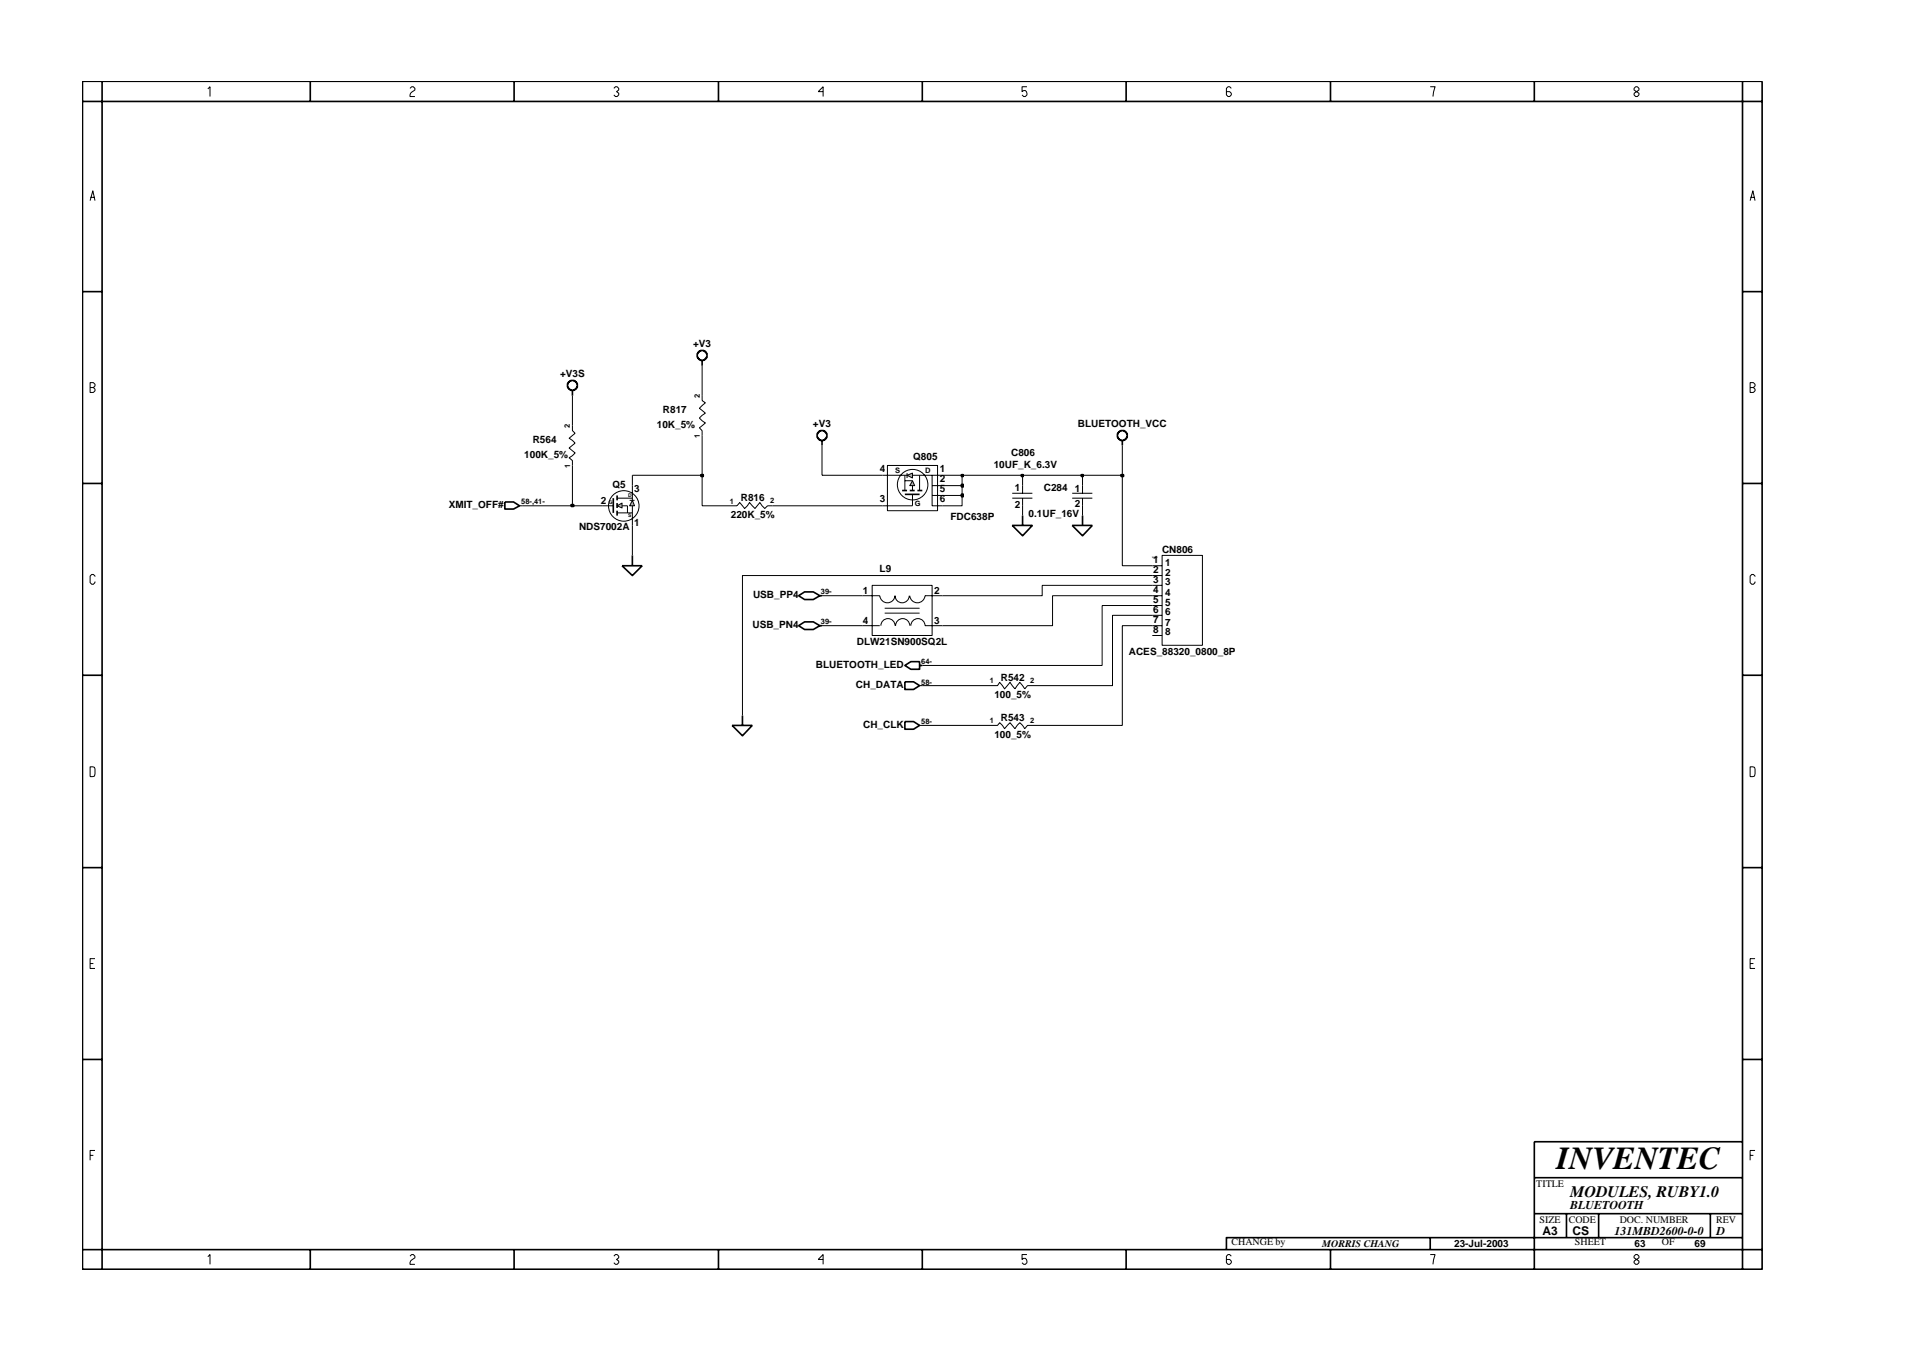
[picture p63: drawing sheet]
<svg xmlns="http://www.w3.org/2000/svg" width="297mm" height="210mm" viewBox="0 0 297 210" stroke-linecap="round" stroke-linejoin="round" font-family="sans-serif">
<defs><g id="words">
<text font-size="5" x="241.8" y="181.6">INVENTEC</text>
<text font-size="2.5" x="244" y="185.9">MODULES, RUBY1.0</text>
<g font-size="1.9">
<text x="239.6" y="191.9">A3</text>
<text x="244" y="187.9">BLUETOOTH</text>
<text x="244.3" y="192">CS</text>
<text x="250.8" y="191.9">131MBD2600-0-0</text>
<text x="266.6" y="191.9">D</text>
</g>
<g font-size="1.6">
<text x="107.7" y="53.8">+V3</text>
<text x="87" y="58.5">+V3S</text>
<text x="103" y="64.2">R817</text>
<text x="81.5" y="71.1">100K_5%</text>
<text x="82.8" y="68.8">R564</text>
<text x="102" y="66.5">10K_5%</text>
<text x="126.3" y="66.3">+V3</text>
<text x="141.9" y="71.5">Q805</text>
<text x="157.1" y="70.8">C806</text>
<text x="167.5" y="66.3">BLUETOOTH_VCC</text>
<text x="95.2" y="75.8">Q5</text>
<text x="98.5" y="76.5">3</text>
<text x="115.1" y="77.8">R816</text>
<text x="136.7" y="73.3">4</text>
<text x="136.7" y="77.9">3</text>
<text x="146" y="74.8">2</text>
<text x="146" y="76.4">5</text>
<text x="146" y="77.9">6</text>
<text x="146" y="73.3">1</text>
<text x="154.4" y="72.7">10UF_K_6.3V</text>
<text x="157.7" y="76.2">1</text>
<text x="162.2" y="76.2">C284</text>
<text x="167" y="76.4">1</text>
<text x="69.7" y="78.9">XMIT_OFF#</text>
<text x="90" y="82.3">NDS7002A</text>
<text x="93.3" y="78.3">2</text>
<text x="98.5" y="81.7">1</text>
<text x="113.5" y="80.5">220K_5%</text>
<text x="147.7" y="80.8">FDC638P</text>
<text x="157.7" y="78.9">2</text>
<text x="159.8" y="80.3">0.1UF_16V</text>
<text x="167" y="78.8">2</text>
<text x="136.6" y="88.8">L9</text>
<text x="179.2" y="87.4">1</text>
<text x="179.2" y="89">2</text>
<text x="180.5" y="86">CN806</text>
<text x="181" y="87.9">1</text>
<text x="181" y="89.4">2</text>
<text x="117" y="92.9">USB_PP4</text>
<text x="134" y="92.3">1</text>
<text x="145.1" y="92.3">2</text>
<text x="179.2" y="90.6">3</text>
<text x="179.2" y="92.1">4</text>
<text x="179.2" y="93.7">5</text>
<text x="179.2" y="95.2">6</text>
<text x="181" y="90.9">3</text>
<text x="181" y="92.6">4</text>
<text x="181" y="94.1">5</text>
<text x="181" y="95.6">6</text>
<text x="116.9" y="97.5">USB_PN4</text>
<text x="133.1" y="100.3">DLW21SN900SQ2L</text>
<text x="134" y="97">4</text>
<text x="145.1" y="97">3</text>
<text x="175.4" y="101.7">ACES_88320_0800_8P</text>
<text x="179.2" y="96.7">7</text>
<text x="179.2" y="98.4">8</text>
<text x="181" y="97.2">7</text>
<text x="181" y="98.7">8</text>
<text x="126.8" y="103.8">BLUETOOTH_LED</text>
<text x="133" y="106.9">CH_DATA</text>
<text x="155.5" y="105.8">R542</text>
<text x="134.1" y="113.1">CH_CLK</text>
<text x="154.5" y="108.5">100_5%</text>
<text x="155.5" y="112">R543</text>
<text x="154.5" y="114.7">100_5%</text>
<text x="238.7" y="184.4">TITLE</text>
<text x="239.2" y="190">SIZE</text>
<text x="243.7" y="190">CODE</text>
<text x="251.6" y="190">DOC. NUMBER</text>
<text x="266.6" y="190">REV</text>
<text x="191.3" y="193.5">CHANGE by</text>
<text x="205.4" y="193.7">MORRIS CHANG</text>
<text x="225.9" y="193.7">23-Jul-2003</text>
<text x="244.7" y="193.5">SHEET</text>
<text x="253.9" y="193.7">63</text>
<text x="258.2" y="193.5">OF</text>
<text x="263.3" y="193.7">69</text>
</g>
<g font-size="1.2">
<text x="108.7" y="61.8" transform="rotate(-90 108.7 61.8)">2</text>
<text x="88.5" y="66.5" transform="rotate(-90 88.5 66.5)">2</text>
<text x="108.7" y="68" transform="rotate(-90 108.7 68)">1</text>
<text x="88.6" y="72.7" transform="rotate(-90 88.6 72.7)">1</text>
<text x="139.1" y="73.5">S</text>
<text x="143.7" y="73.5">D</text>
<text x="81" y="78.3">58-,41-</text>
<text x="113.4" y="78.2">1</text>
<text x="119.7" y="78.2">2</text>
<text x="142.1" y="78.6">G</text>
<text x="127.5" y="92.3">39-</text>
<text x="127.5" y="97">39-</text>
<text x="143.1" y="103.2">64-</text>
<text x="143.1" y="106.4">58-</text>
<text x="153.8" y="106.2">1</text>
<text x="160" y="106.1">2</text>
<text x="143.1" y="112.5">58-</text>
<text x="153.8" y="112.4">1</text>
<text x="160" y="112.4">2</text>
</g>
<g font-size=".8">
<text x="97.6" y="77.2">D</text>
<text x="94.6" y="78.4">G</text>
<text x="97.6" y="80.4">S</text>
</g>
<text font-size=".3" x="179" y="86.7">$O,$V</text>
</g></defs>
<g fill="none" stroke="#000" stroke-width=".25">
<path d="M127 67.2l.3-.1a.55 .55 0 0 1 .9 .1l.3 .2v.5l-.5 .5h-.5l-.5-.3-.1-.2zM127.7 68.4v.8M140.6 76.8h2.3M173.8 67.1h.1a.55 .55 0 0 1 1 .1l.2 .2-.1 .7-.4 .3h-.5l-.5-.5v-.5zM174.4 68.4v.8M96.6 87.9h3.2l-1.6 1.5zM98.2 86.3v1.6M124.1 92.6l.9-.6h1.4l1 .6-1 .5h-1.4zM124.1 97.2l.9-.6h1.4l1 .6-1 .6h-1.4zM127.4 92.6h.3M127.4 97.2h.3M157.3 81.6h3.1l-1.5 1.6z"/>
<path d="M158.9 80.1v1.5M166.6 81.6h3.1l-1.5 1.6zM168.2 80.1v1.5M113.7 112.7h3.2l-1.6 1.6zM115.3 111.2v1.5M140.6 103.4l.9-.6h1.4v1.2h-1.4zM142.9 103.4h.4"/>
</g>
<g fill="none" stroke="#000" stroke-width=".16">
<path d="M141.8 76.8v1.8M166.6 76.6h3.1M166.6 77.4h3.1M168.2 75.5v1.1M168.2 77.4v1.2M134 92.6h2.7M134 97.2h2.7M135.5 90.9h9.3v7.8h-9.3zM136.8 97.2a1.1 1.1 0 0 1 1.2-1.1 1.1 1.1 0 0 1 1.1 1.1M137.4 95.3h5.5M137.4 94.5h5.5M139.1 97.2a1.1 1.1 0 0 1 1.1-1.1 1.1 1.1 0 0 1 1.1 1.1"/>
<path d="M141.3 92.6a1.1 1.1 0 0 1-1.2 1.1 1.1 1.1 0 0 1-1.1-1.1 1.19 1.19 0 0 1-1.1 1.1 1.19 1.19 0 0 1-1.2-1.1M141.5 97.2a1.1 1.1 0 0 1 1.1-1.1 1.1 1.1 0 0 1 1.1 1.1h2.7M146.4 92.6h-2.7a1.19 1.19 0 0 1-1.2 1.1 1.19 1.19 0 0 1-1.2-1.1M179 89.4h1.5M179 87.9h1.5M179 92.6h1.5M179 90.9h1.5M179 95.6h1.5M179 94.1h1.5M179 98.7h1.5M179 97.2h1.5M180.5 86.3h6.3v14h-6.3z"/>
</g>
<path d="M140.9 73.8l.9-.3v.8z" fill-rule="evenodd" fill="#b3b3b3" stroke="#000" stroke-width=".16"/>
<path d="M140.9 73.5v.8" fill="none" stroke="#000" stroke-width=".16"/>
<path d="M141.8 74.7l.3 .8h-.8z" fill-rule="evenodd" fill="#b3b3b3" stroke="#000" stroke-width=".16"/>
<path d="M88.3 59.5l.2-.2a.55 .55 0 0 1 .9 .1l.3 .2v.5l-.5 .5h-.5l-.4-.3-.1-.2zM108.5 54.7l.2-.1a.55 .55 0 0 1 .9 .1l.2 .3v.5l-.5 .5h-.5l-.4-.4-.1-.6zM109.1 56v.8M78.4 78h1.4l.9 .6-.9 .5h-1.4zM88.9 60.7v.8M95.3 77.4v2.3M140.2 76.2h.7M141.3 76.2h.8M142.5 76.2h.8" fill="none" stroke="#000" stroke-width=".25"/>
<g fill="none" stroke="#000" stroke-width=".16">
<path d="M80.7 78.6h.4M93.6 78.6h1.7M109.1 61.5v.7l.5 .4-.9 .8 .9 .8-.9 .8 .9 .7-.9 .8 .4 .4v.8M113.7 78.6h.8l.4-.5 .8 .9 .7-.9 .9 .9 .8-.9 .7 .9 .4-.4h.8M137.1 73.8h3.8M137.1 78.6h4.7M137.9 72.3h7.8v7h-7.8zM140.6 73.8v2.4M140.6 74.7h1.2M141.8 73.8h4.6M141.8 75.5v.7M142.9 73.8v2.4"/>
<path d="M144.8 73.8v4.8h1.6M144.8 77h1.6M144.8 75.5h1.6M157.3 76.6h3.1M157.3 77.4h3.1M158.9 75.5v1.1M158.9 77.4v1.2"/>
<circle cx="141.8" cy="75.3" r="2.37"/>
</g>
<path d="M98.2 77.7l.4 .9h-.8z" fill-rule="evenodd" fill="#b3b3b3" stroke="#000" stroke-width=".16"/>
<path d="M97.8 77.7h.8" fill="none" stroke="#000" stroke-width=".16"/>
<path d="M95.9 78.6l.7-.4v.7z" fill-rule="evenodd" fill="#b3b3b3" stroke="#000" stroke-width=".16"/>
<path d="M95.9 77v.7M95.9 78.2v.7M95.9 79.3v.8M140.6 105.9h1.3l1 .6-1 .6h-1.3zM140.6 112.1h1.3l1 .6-1 .6h-1.3z" fill="none" stroke="#000" stroke-width=".25"/>
<g fill="none" stroke="#000" stroke-width=".16">
<path d="M81.1 78.6h7.8M88.9 66.1v.8l.5 .4-1 .8 1 .7-1 .8 1 .8-1 .7 .5 .5v.7M95.9 79.7h2.3M95.9 77.4h2.3M96.6 78.6h.9v1.1M98.2 75.5v2.2M98.2 78.6v7.7M158.9 78.6v1.5M168.2 78.6v1.5M174.4 73.8v14.1h4.6M127.7 97.2h6.3M127.7 92.6h6.3"/>
<path d="M179 95.6h-6.2v10.9h-13.2l-.4 .5-.8-1-.7 1-.8-1-.8 1-.8-1-.3 .5h-12.1M179 97.2h-4.6v15.5h-14.8l-.4 .5-.8-.9-.7 .9-.8-.9-.8 .9-.8-.9-.3 .4h-12.1M179 92.6h-15.5v4.6h-17.1M179 90.9h-17.1v1.7h-15.5M179 89.4h-63.7v21.8M179 94.1h-7.8v9.3h-27.9"/>
<circle cx="96.9" cy="78.6" r="2.37"/>
</g>
<path d="M88.8 78.4h.3v.3h-.3z" fill-rule="evenodd" fill="#c2c2c2" stroke="#000" stroke-width=".25"/>
<path d="M88.8 78.4h.3v.3h-.3z" fill="none" stroke="#000" stroke-width=".25"/>
<path d="M88.9 72.3v6.3h4.7M109.1 73.8v4.8h4.6M120 78.6h17.1M146.4 77h3.1v1.6h-3.1" fill="none" stroke="#000" stroke-width=".16"/>
<path d="M149.4 76.8h.2v.3h-.2z" fill-rule="evenodd" fill="#c2c2c2" stroke="#000" stroke-width=".25"/>
<path d="M149.4 76.8h.2v.3h-.2z" fill="none" stroke="#000" stroke-width=".25"/>
<path d="M98.2 73.8v1.7M146.4 75.5h3.1v1.5" fill="none" stroke="#000" stroke-width=".16"/>
<path d="M149.4 75.3h.2v.3h-.2z" fill-rule="evenodd" fill="#c2c2c2" stroke="#000" stroke-width=".25"/>
<path d="M149.4 75.3h.2v.3h-.2z" fill="none" stroke="#000" stroke-width=".25"/>
<path d="M98.2 73.8h10.9M149.5 73.8v1.7M158.9 73.8v1.7M168.2 73.8v1.7" fill="none" stroke="#000" stroke-width=".16"/>
<path d="M108.9 73.8h.3v.2h-.3z" fill-rule="evenodd" fill="#c2c2c2" stroke="#000" stroke-width=".25"/>
<path d="M108.9 73.8h.3v.2h-.3z" fill="none" stroke="#000" stroke-width=".25"/>
<path d="M109.1 67.7v6.1M127.7 69.2v4.6h9.4M146.4 73.8h3.1" fill="none" stroke="#000" stroke-width=".16"/>
<path d="M149.4 73.8h.2v.2h-.2z" fill-rule="evenodd" fill="#c2c2c2" stroke="#000" stroke-width=".25"/>
<path d="M149.4 73.8h.2v.2h-.2z" fill="none" stroke="#000" stroke-width=".25"/>
<path d="M149.5 73.8h9.4" fill="none" stroke="#000" stroke-width=".16"/>
<path d="M158.7 73.8h.2v.2h-.2z" fill-rule="evenodd" fill="#c2c2c2" stroke="#000" stroke-width=".25"/>
<path d="M158.7 73.8h.2v.2h-.2z" fill="none" stroke="#000" stroke-width=".25"/>
<path d="M158.9 73.8h9.3" fill="none" stroke="#000" stroke-width=".16"/>
<path d="M168 73.8h.3v.2h-.3z" fill-rule="evenodd" fill="#c2c2c2" stroke="#000" stroke-width=".25"/>
<path d="M168 73.8h.3v.2h-.3z" fill="none" stroke="#000" stroke-width=".25"/>
<path d="M168.2 73.8h6.2" fill="none" stroke="#000" stroke-width=".16"/>
<path d="M174.2 73.8h.3v.2h-.3z" fill-rule="evenodd" fill="#c2c2c2" stroke="#000" stroke-width=".25"/>
<g fill="none" stroke="#000" stroke-width=".25">
<path d="M12.8 12.6h261v184.6h-261zM12.8 15.8h261M15.9 12.6v184.6M48.2 12.6v3.2M79.9 12.6v3.2M111.6 12.6v3.2M143.3 12.6v3.2M174.9 12.6v3.2M206.7 12.6v3.2M238.4 12.6v3.2M270.7 12.6v184.6M12.8 45.3h3.1"/>
<path d="M270.7 45.3h3.1M12.8 75.1h3.1M174.2 73.8h.3v.2h-.3zM270.7 75.1h3.1M12.8 104.9h3.1M270.7 104.9h3.1M12.8 134.8h3.1M270.7 134.8h3.1M12.8 164.6h3.1M270.7 164.6h3.1M270.7 177.4h-32.3v19.8M12.8 194.2h261"/>
<path d="M48.2 194.2v3M79.9 194.2v3M111.6 194.2v3M143.3 194.2v3M174.9 194.2v3M206.7 194.2v3M222.2 192.3v1.9M238.4 183h32.3M238.4 188.6h32.3M243.4 188.6v3.7M248.4 188.6v3.7M265.7 188.6v3.7"/>
<path d="M270.7 192.3h-80.2v1.9"/>
</g>
<g fill="none" stroke="#000" stroke-width=".16">
<path d="M32.3 13.8l.3-.3v1.5M63.7 13.7l.3-.2h.2l.3 .2v.3l-.5 .3-.3 .4v.3h.8M95.4 13.7l.2-.2h.3l.2 .2v.3l-.3 .2 .3 .3v.2l-.2 .3h-.3l-.2-.3M127.9 14.2h-.8l.8-.7v1.5M159.5 13.5h-.7v.7l.2-.1a.5 .5 0 0 1 .5 .6l-.2 .3h-.3l-.2-.3M191.3 13.7l-.3-.2h-.2l-.3 .2v1l.3 .3h.2l.3-.3v-.2l-.3-.3h-.5M222.2 13.5h.8l-.4 1.5M253.9 13.7l.2-.2h.3l.2 .2v.3l-.7 .5v.2l.2 .3h.3l.2-.3v-.2l-.7-.5zM14 31.2l.4-1.6 .4 1.6M14.1 30.7h.6M271.9 31.2l.4-1.6 .4 1.6M272 30.7h.6"/>
<path d="M14 59.5h.5l.3 .2v.3l-.3 .2 .3 .3v.2l-.3 .3h-.5zM109.1 56.8v4.7M271.9 59.5h.5l.3 .2v.3l-.3 .2 .3 .3v.2l-.3 .3h-.5zM14 60.2h.5M88.9 61.5v4.6M174.4 69.2v4.6M271.9 60.2h.5M14.8 89.6l-.3-.3h-.2l-.3 .2v1l.3 .3h.2l.3-.3v-.1M272.7 89.6l-.3-.3h-.3l-.2 .2v1l.2 .3h.3l.3-.3v-.1M14 119.1l.7 .1 .1 .3-.1 1.1-.7 .1zM271.9 119.1l.7 .1 .1 .3-.1 1.1-.7 .1zM14 149.7h.5"/>
<path d="M14.8 148.9h-.8v1.6h.8M271.9 149.7h.5M272.7 148.9h-.8v1.6h.8M14 179.5h.5M14.8 178.7h-.8v1.6M271.9 179.5h.5M272.7 178.7h-.8v1.6M32.3 195.3l.3-.4v1.5M63.7 195.2l.3-.3h.2l.3 .3v.2l-.7 .5-.1 .3v.2h.8M95.4 195.2l.2-.3h.3l.2 .3v.2l-.3 .3 .3 .2v.3l-.2 .2h-.3l-.2-.2M127.9 195.7h-.8l.8-.8v1.5M159.5 194.9h-.7v.8l.2-.2a.5 .5 0 0 1 .5 .7l-.2 .2h-.3l-.2-.2"/>
<path d="M191.3 195.2l-.3-.3h-.2l-.3 .3v1l.3 .2h.2l.3-.2v-.3l-.3-.2h-.5M222.2 194.9h.8l-.4 1.5M254.1 194.9l-.2 .3v.2l.7 .5v.3l-.2 .2h-.3l-.2-.2v-.3l.7-.5v-.2l-.2-.3z"/>
</g>
<use href="#words"/>
</svg>
